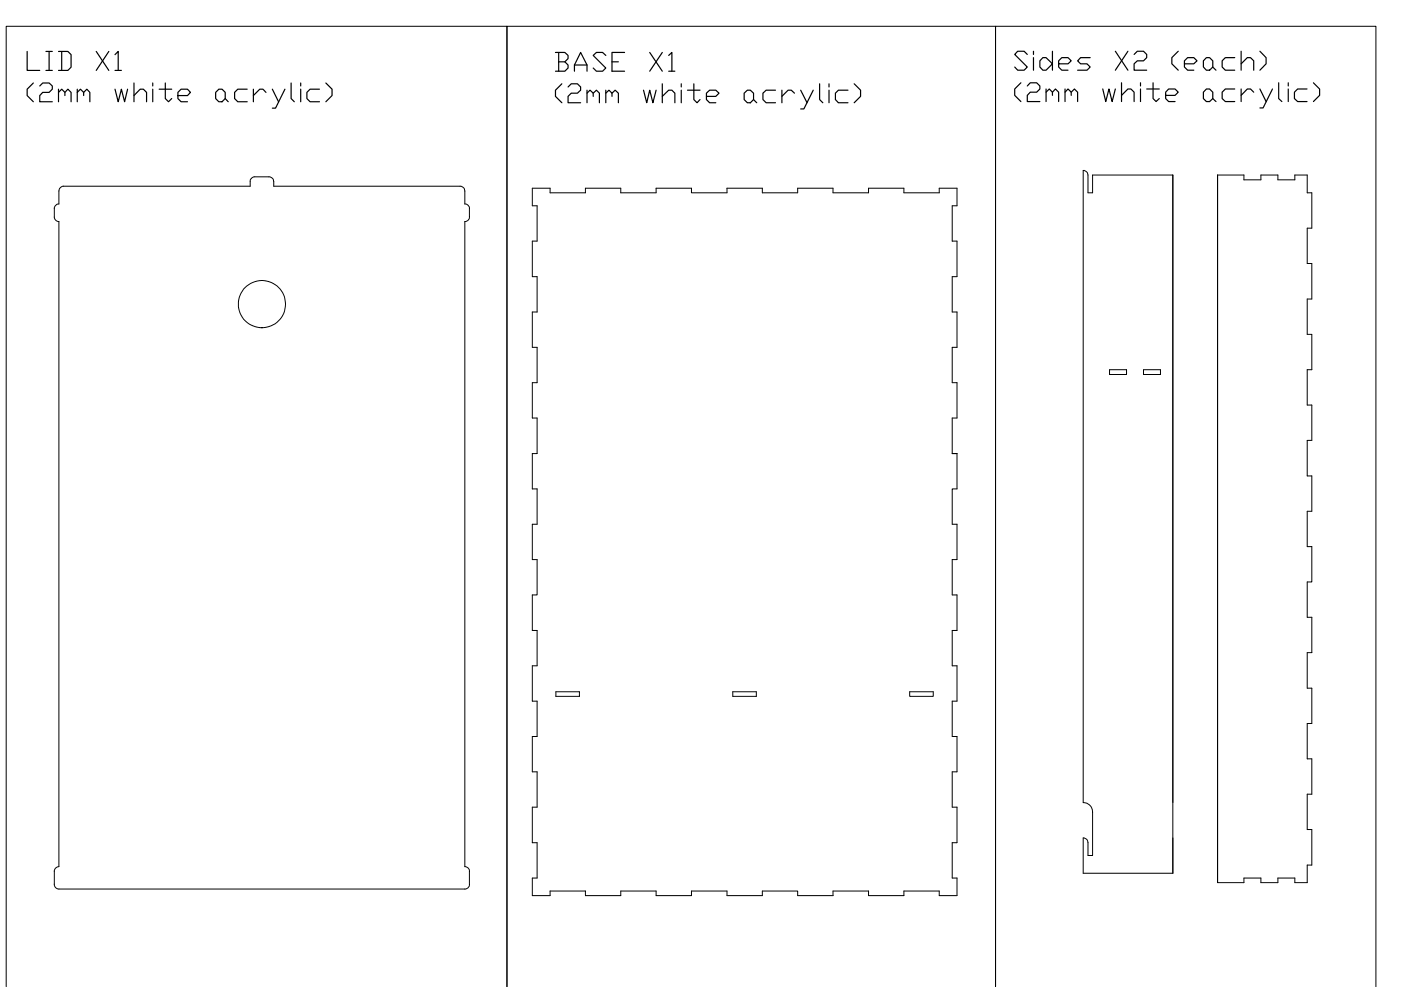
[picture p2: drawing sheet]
<svg xmlns="http://www.w3.org/2000/svg" width="297mm" height="210mm" viewBox="0 0 297 210" stroke-linecap="round" stroke-linejoin="round" font-family="sans-serif">
<!-- layer: Layer 1 -->
<g fill="none" stroke="#000" stroke-width=".21">
<path d="M12.8 39.8l.5-.3h39.7v-1a1.01 1.01 0 0 1 1-1h3a1.01 1.01 0 0 1 1 1v1h39.5a1.01 1.01 0 0 1 1.1 1v2.8a.94 .94 0 0 1 .9 .9v1.8a.94 .94 0 0 1-.9 1v136.8a.94 .94 0 0 1 .9 .9v2.8a.94 .94 0 0 1-.9 1h-86.1a1.01 1.01 0 0 1-1-1v-2.8a1.01 1.01 0 0 1 1-.9v-136.8a1.01 1.01 0 0 1-1-1v-1.8a1.01 1.01 0 0 1 1-.9v-2.8zM112.9 39.9h3.7v1h7.5v-1h7.5v1h7.5v-1h7.5v1h7.5v-1h7.5v1h7.5v-1h7.5v1h7.6v-1h7.4v1h7.5v-1h3.8v3.7h-1v7.5h1v7.6h-1v7.5h1v7.4h-1v7.5h1v7.5h-1v7.6h1v7.5h-1v7.5h1v7.4h-1v7.5h1v7.6h-1v7.5h1v7.5h-1v7.5h1v7.4h-1v7.5h1v7.6h-1v7.5h1v3.7h-3.8v-1h-7.5v1h-7.4v-1h-7.6v1h-7.5v-1h-7.5v1h-7.5v-1h-7.5v1h-7.5v-1h-7.5v1h-7.5v-1h-7.5v1h-3.7v-3.7h1v-7.5h-1v-7.6h1v-7.5h-1v-7.4h1v-7.5h-1v-7.5h1v-7.5h-1v-7.6h1v-7.5h-1v-7.4h1v-7.5h-1v-7.5h1v-7.6h-1v-7.5h1v-7.5h-1v-7.4h1v-7.5h-1v-7.6h1v-7.5h-1zM229.7 36.1a1.01 1.01 0 0 1 1 1v3.8h.9v-3.8h17.1v148.1h-19v-7.5a1.01 1.01 0 0 1 1 .9v2.8h.9v-9.2a1.95 1.95 0 0 0-1.9-2zM258.1 37.1h5.6v1h3.6v-1h3.6v1h3.6v-1h2.7v3.8h.9v7.5h-.9v7.5h.9v7.5h-.9v7.5h.9v7.5h-.9v7.5h.9v7.5h-.9v7.5h.9v7.5h-.9v7.5h.9v7.5h-.9v7.5h.9v7.5h-.9v7.5h.9v7.5h-.9v7.5h.9v7.5h-.9v7.5h.9v7.5h-.9v3.7h-2.7v-.9h-3.6v.9h-3.6v-.9h-3.6v.9h-5.6zM258.1 37.1v150M235.2 78.4h3.6v1h-3.6zM242.4 78.4h3.6v1h-3.6zM117.9 146.7h5v.9h-5zM155.4 146.7h5v.9h-5zM192.9 146.7h5v.9h-5z"/>
<circle cx="55.6" cy="64.5" r="5"/>
</g>
<!-- layer: 0 -->
<path d="M1.3 209.2v-203.6h106.2v203.6v-203.6h103.6v203.6v-203.6h80.6v203.6" fill="none" stroke="#000" stroke-width=".21"/>
<g fill="none" stroke="#000" stroke-width=".25">
<path d="M5.8 10.9v4h2.6M7.1 17.6l-1.3 1.3v1.4l1.3 1.3M8.4 18.2l.7-.6h1.3l.7 .6v.7l-.7 .7h-1.3l-.7 .7v1.3h2.7M9.7 10.9h1.4M9.7 14.9h1.4M10.4 10.9v4M12.4 10.9h2l.7 .7v2.7l-.7 .6h-2M12.4 19.6l.7-.7 .7 .7v.7M12.4 18.9v2.7M13.1 10.9v4M13.8 19.6l.6-.7 .7 .7v2M16.4 19.6l.7-.7 .6 .7v.7"/>
<path d="M16.4 18.9v2.7M17.7 19.6l.7-.7 .7 .7v2M20.4 10.9l2.7 4M23.1 10.9l-2.7 4M24.4 11.6l.7-.7v4M24.4 18.9l.7 2.7 .6-2.7 .7 2.7 .7-2.7M24.4 14.9h1.3M28.4 17.6v4M32.4 17.6v.6M32.4 18.9v2.7M33.7 18.9h2.7M35.1 17.6v3.3l.6 .7 .7-.7"/>
<path d="M45.7 19.6l.7-.7h.7l.7 .7v1.3l-.7 .7h-.7l-.7-.7zM52.4 18.9h-2l-.7 .7v1.3l.7 .7h2M53.7 18.9v2.7M56.4 19.6l-.6-.7h-.7l-1.4 1.4M57.7 18.9l1.4 2.7M60.4 18.9l-2 4h-.7M61.7 17.6v3.3l.7 .7M63.8 17.6v.6M63.8 18.9v2.7M67.7 18.9h-2l-.6 .7v1.3l.6 .7h2M69.1 17.6l1.3 1.3v1.4l-1.3 1.3M117.8 11.1h2l.6 .7v.6l-.6 .7"/>
<path d="M118.4 13.1h1.4l.6 .7v.6l-.6 .7h-2M118.4 11.1v4M119.1 17.8l-1.3 1.3v1.3l1.3 1.4M120.4 18.4l.7-.6h1.3l.7 .6v.7l-.7 .7h-1.3l-.7 .6v1.4h2.7M121.8 15.1v-1.3l1.3-2.7 1.4 2.7v1.3M121.8 13.8h2.7M124.5 19.8l.6-.7 .7 .7v.6M124.5 19.1v2.7M125.8 19.8l.6-.7 .7 .7v2M128.4 11.8l-.6-.7h-1.4l-.6 .7 2.6 2.6-.6 .7h-1.4l-.6-.7M128.4 19.8l.7-.7 .7 .7v.6M128.4 19.1v2.7"/>
<path d="M129.8 19.8l.6-.7 .7 .7v2M129.8 13.1h1.3M132.4 11.1h-2.6v4h2.6M136.4 19.1l.7 2.7 .7-2.7 .6 2.7 .7-2.7M137.8 11.1l2.6 4M140.4 11.1l-2.6 4M140.4 17.8v4M141.8 11.8l.7-.7v4M141.8 15.1h1.3M144.4 17.8v.6M144.4 19.1v2.7M145.8 19.1h2.6"/>
<path d="M147.1 17.8v3.3l.7 .7 .6-.7M157.8 19.8l.7-.7h.6l.7 .7v1.3l-.7 .7h-.6l-.7-.7zM164.4 19.1h-2l-.6 .7v1.3l.6 .7h2M165.8 19.1v2.7M168.4 19.8l-.6-.7h-.7l-1.3 1.3M169.8 19.1l1.3 2.7M172.4 19.1l-2 4h-.6M173.8 17.8v3.3l.7 .7M175.8 17.8v.6M175.8 19.1v2.7M179.8 19.1h-2l-.7 .7v1.3l.7 .7h2M181.1 17.8l1.4 1.3v1.3l-1.4 1.4"/>
<path d="M216.5 17.6l-1.4 1.3v1.3l1.4 1.3M217.8 11.5l-.7-.6h-1.3l-.7 .6 2.7 2.7-.7 .7h-1.3l-.7-.7M217.8 18.2l.6-.6h1.4l.7 .6v.7l-.7 .6h-1.4l-.6 .7v1.3h2.7M219.1 10.9v.6M219.1 12.2v2.7M221.1 12.2h.7l1.3 1.3-1.3 1.4h-.7l-.6-.7v-1.3zM221.8 19.5l.7-.6 .6 .6v.7M221.8 18.9v2.6M223.1 19.5l.7-.6 .7 .6v2M223.1 10.9v4M224.5 13.5h1.9l.7-.6-.7-.7h-1.3l-.6 .7v1.3l.6 .7h1.3M225.8 19.5l.6-.6 .7 .6v.7"/>
<path d="M225.8 18.9v2.6M227.1 19.5l.7-.6 .7 .6v2M231.1 12.2h-2l-.6 .7 .6 .6h1.4l.6 .7-.6 .7h-2M233.8 18.9l.6 2.6 .7-2.6 .7 2.6 .7-2.6M236.5 10.9l2.6 4M237.8 17.6v3.9M239.1 10.9l-2.6 4M240.5 11.5l.6-.6h1.3l.7 .6v.7l-.7 .7h-1.3l-.6 .6v1.4h2.6M241.8 17.6v.6M241.8 18.9v2.6M243.1 18.9h2.7M244.5 17.6v3.3l.6 .6 .7-.6"/>
<path d="M249.8 10.9l-1.3 1.3v1.3l1.3 1.4M251.1 13.5h2l.7-.6-.7-.7h-1.3l-.7 .7v1.3l.7 .7h1.3M255.8 12.2h.7l.6 .7v1.3l-.6 .7h-.7l-.7-.7v-1.3zM255.8 18.9h.7l.6 .6v1.4l-.6 .6h-.7l-.7-.6v-1.4zM257.1 14.2l.7 .7M261.8 12.2h-2l-.7 .7v1.3l.7 .7h2M261.8 18.9h-2l-.7 .6v1.4l.7 .6h2M263.1 13.5l1.4-1.3h.6l.7 .7v2M263.1 10.9v4M263.1 18.9v2.6M265.8 19.5l-.7-.6h-.6l-1.4 1.3M267.1 10.9l1.3 1.3v1.3l-1.3 1.4"/>
<path d="M267.1 18.9l1.3 2.6M269.8 18.9l-2 4h-.7M271.1 17.6v3.3l.7 .6M273.1 17.6v.6M273.1 18.9v2.6M277.1 18.9h-2l-.7 .6v1.4l.7 .6h2M278.5 17.6l1.3 1.3v1.3l-1.3 1.3M28.4 20.3l1.3-1.4h.7l.7 .7v2M37.7 20.3h2.1l.6-.7-.6-.7h-1.4l-.7 .7v1.3l.7 .7h1.4M47.8 20.9l.6 .7M140.4 20.4l1.4-1.3h.7l.6 .7v2M149.8 20.4h2l.6-.6-.6-.7h-1.3l-.7 .7v1.3l.7 .7h1.3"/>
<path d="M159.8 21.1l.6 .7M237.8 20.2l1.3-1.3h.7l.7 .6v2M247.1 20.2h2l.7-.7-.7-.6h-1.3l-.7 .6v1.4l.7 .6h1.3M257.1 20.9l.7 .6"/>
</g>
</svg>
